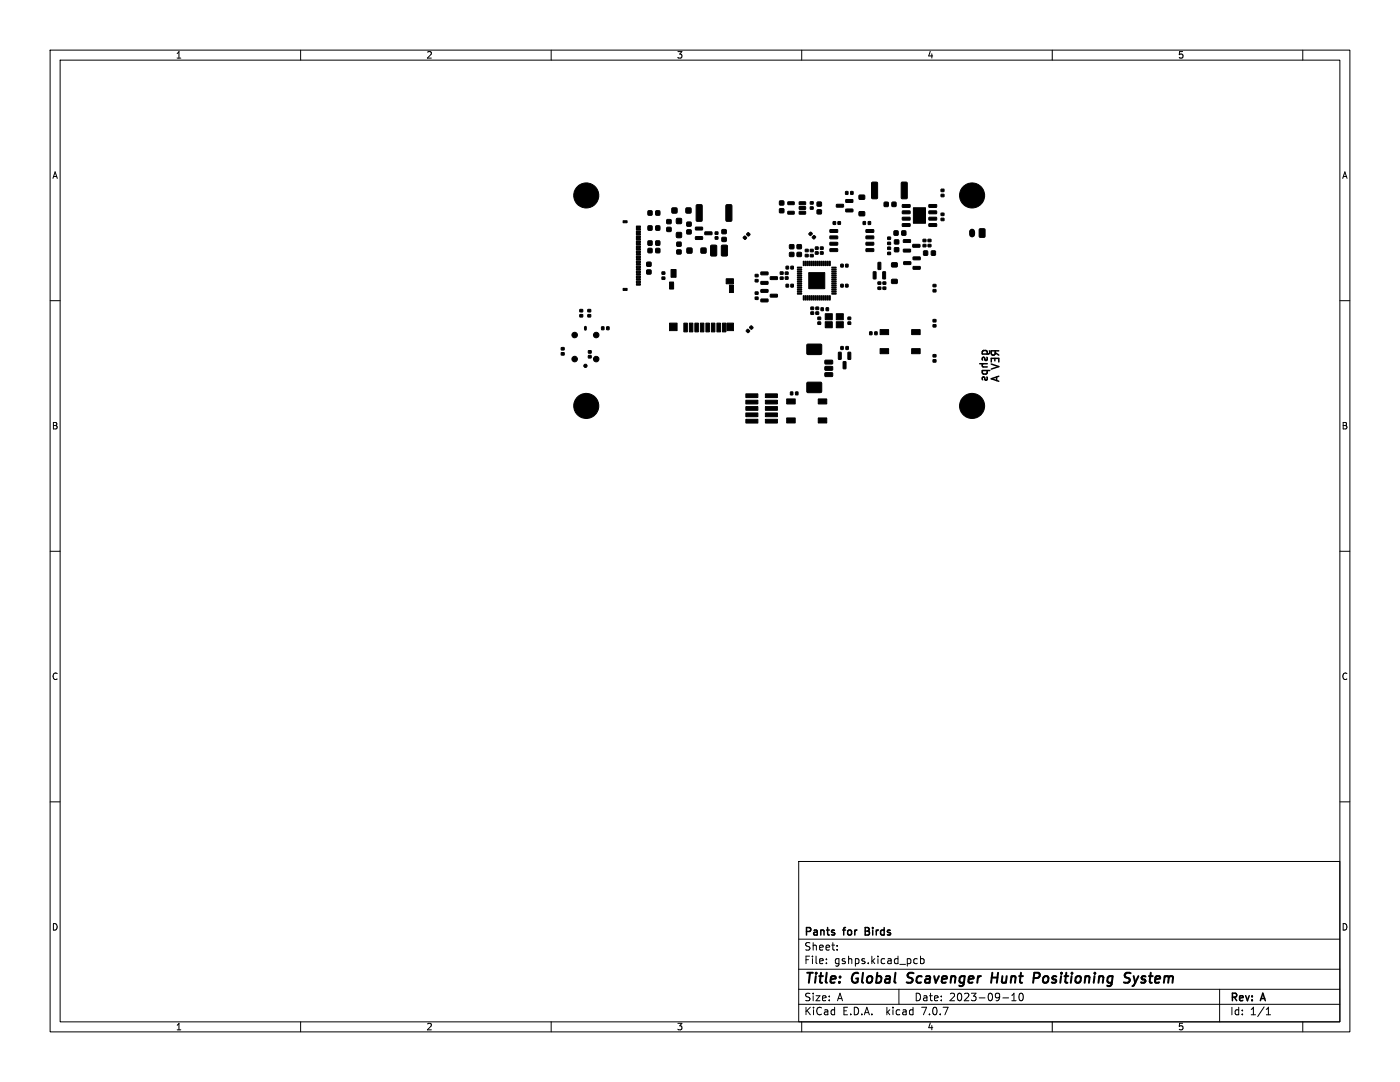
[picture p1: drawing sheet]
<svg xmlns="http://www.w3.org/2000/svg" width="279mm" height="216mm" viewBox="0 0 279 216" stroke-linecap="round" stroke-linejoin="round" font-family="sans-serif">
<defs><g id="words">
<g font-size="2.8">
<text x="160.4" y="196.8">Title:</text>
<text x="170.1" y="196.8">Global</text>
<text x="181.9" y="196.8">Scavenger</text>
<text x="199.5" y="196.8">Hunt</text>
<text x="208.6" y="196.8">Positioning</text>
<text x="227.6" y="196.8">System</text>
</g>
<g font-size="2.1">
<text x="160.4" y="189.9">Sheet:</text>
<text x="160.4" y="187.1">Pants</text>
<text x="168.4" y="187.1">for</text>
<text x="173.3" y="187.1">Birds</text>
<text x="160.4" y="192.6">File:</text>
<text x="166.5" y="192.6">gshps.kicad_pcb</text>
<text x="160.4" y="202.8">KiCad</text>
<text x="160.4" y="200">Size:</text>
<text x="167" y="200">A</text>
<text x="168.1" y="202.8">E.D.A.</text>
<text x="177" y="202.8">kicad</text>
<text x="182.4" y="200">Date:</text>
<text x="184.2" y="202.8">7.0.7</text>
<text x="189.4" y="200">2023-09-10</text>
<text x="245.4" y="200.2">Rev:</text>
<text x="245.4" y="202.8">Id:</text>
<text x="249.5" y="202.8">1/1</text>
<text x="251.8" y="200.2">A</text>
</g>
<g font-size="1.8">
<text x="35" y="11.9">1</text>
<text x="85" y="11.9">2</text>
<text x="135" y="11.9">3</text>
<text x="185" y="11.9">4</text>
<text x="235" y="11.9">5</text>
<text x="10.3" y="35.9">A</text>
<text x="267.7" y="35.9">A</text>
<text x="10.3" y="85.9">B</text>
<text x="267.7" y="85.9">B</text>
<text x="10.3" y="135.9">C</text>
<text x="267.7" y="135.9">C</text>
<text x="10.3" y="185.9">D</text>
<text x="267.7" y="185.9">D</text>
<text x="35" y="205.8">1</text>
<text x="85" y="205.8">2</text>
<text x="135" y="205.8">3</text>
<text x="185" y="205.8">4</text>
<text x="235" y="205.8">5</text>
</g>
</g></defs>
<g fill="none" stroke="#000" stroke-width=".2">
<path d="M10 10h259.4v195.9h-259.4zM12 12h255.4v191.9h-255.4zM60 10v2M110 10v2M160 10v2M210 10v2M260 10v2M10 60h2M267.4 60h2M10 110h2M267.4 110h2M10 160h2"/>
<path d="M267.4 160h2M159.4 171.9h108v32h-108zM159.4 197.4h108M159.4 193.4h108M159.4 187.4h108M164.9 192.1v.2M164.9 191.4v.1M167.1 189.4v.2M167.1 188.7v.1M179.4 197.4v3M182.6 191.3l.5 .1M183.1 192.2l-.5 .1"/>
<path d="M183.7 191.4l.4-.1 .3 .3-.1 .6h-.6M183.7 190.8v1.5M200.1 199.1h1.2M201.9 199.7h.9M201.9 198.6l.5-.4v1.5M203.6 198.3l.1-.1a.8 .8 0 0 1 .5 .7 .8 .8 0 0 1-.5 .8 1 1 0 0 1-.1-1.4zM243.4 197.4v6.5M60 203.9v2M110 203.9v2M159.4 200.4h108M160 203.9v2M210 203.9v2"/>
<path d="M252.7 202.5h.9M252.7 201.4l.4-.4v1.5M260 203.9v2"/>
</g>
<path d="M180.9 196l.3 .1M181.3 194.3l-.1 .6M197.9 195.1h1.2M198 194.1l-.2 2M206.4 194.1l1 .1a.58 .58 0 0 1-.3 1h-.8M224.8 195.1l.5 .1a.51 .51 0 0 1 .1 .6 .51 .51 0 0 1-.4 .3h-.4M224.9 194.1l.8 .1M226.2 194.8l.4 1.3M226.6 196.1l-.3 .5-.3 .2M227.2 194.8l-.6 1.3" fill="none" stroke="#000" stroke-width=".4"/>
<g fill="none" stroke="#000" stroke-width=".3">
<path d="M195.5 72.6h1.5M196 73.9h1.5M196.1 70.6l-.1-.4 .3-.3 .7 .2v.5M196.1 73.9l-.1 .5 .3 .2 .7-.1v-.6M196.2 72.6l-.2 .2 .1 .3 .9 .1M197 71.3v.6h-.4l-.3-.6-.3 .2 .1 .4M197 75.2v.6h-.4l-.3-.6-.3 .2 .1 .4M197.5 70v.4l-.3 .2h-1.2M197.8 72.2v-.7h1.5v.7M197.8 72.6l1.5 .5-1.5 .5M198.5 71.5v.5M198.6 70.4l.7 .5"/>
<path d="M198.6 70l-.1 .7-.2 .2-.3-.1-.2-.2v-.6h1.5M198.9 75.2v.7M199.3 75.1l-1.5 .5 1.5 .5M172.7 185.8h.5M173.2 185.1h-.5v1.5h.5"/>
</g>
<g fill="#000" stroke="#000" stroke-width=".2">
<path d="M168.8 38.2h.4v.6h-.4zM169.8 38.2h.4v.6h-.4zM171.5 39h1v.7h-1zM174 36.4l.9-.1 .2 .2 .1 2.9-.2 .3h-.8l-.3-.2zM179.9 36.4l.9-.1 .3 .2v2.9l-.2 .3h-.8l-.2-.2zM187.8 37.8h.6v.4h-.6zM187.8 38.8h.6v.4h-.6zM124.4 57.6h.8v.4h-.8zM124.4 44h.8v.5h-.8zM127 56.6h.8v.3h-.8zM127 56.1h.8v.3h-.8zM127 55.6h.8v.3h-.8z"/>
<path d="M127 55.1h.8v.3h-.8zM127 54.6h.8v.3h-.8zM127 54.1h.8v.3h-.8zM127 53.6h.8v.3h-.8zM127 53.1h.8v.3h-.8zM127 52.6h.8v.3h-.8zM127 52.1h.8v.3h-.8zM127 51.6h.8v.3h-.8zM127 51.1h.8v.3h-.8zM127 50.6h.8v.3h-.8zM127 50.1h.8v.3h-.8zM127 49.6h.8v.3h-.8z"/>
<path d="M127 49.1h.8v.3h-.8zM127 48.6h.8v.3h-.8zM127 48.1h.8v.3h-.8zM127 47.6h.8v.3h-.8zM127 47.1h.8v.3h-.8zM127 46.6h.8v.3h-.8zM127 46.1h.8v.3h-.8zM127 45.6h.8v.3h-.8zM127 45.1h.8v.3h-.8zM129.1 53.9h.8v.8h-.8zM129.1 52.3h.8v.8h-.8zM129.3 49.6h.8v.8h-.8z"/>
<path d="M129.3 48.1h.8v.8h-.8zM129.3 45.1h.8v.8h-.8zM129.3 42.1h.8v.8h-.8zM130.9 49.6h.8v.8h-.8zM130.9 48.1h.8v.8h-.8zM130.9 45.1h.8v.8h-.8zM130.9 42.1h.8v.8h-.8zM132.1 55.3h.6v.4h-.6zM132.1 54.3h.6v.4h-.6zM133.1 45.4h.8v.8h-.8zM133.1 43.8h.8v.8h-.8zM133.6 56.3h.8v1.4h-.8z"/>
<path d="M133.9 53.8h1v1.5h-1zM134.1 41.5h1v1h-1zM135 46.4h1v1h-1zM135 43.6h1v1h-1zM135.1 49.9h.8v.8h-.8zM135.1 48.3h.8v.8h-.8zM137.1 49.5h1v1h-1zM137.1 45.9h.8v.8h-.8zM137.1 44.3h.8v.8h-.8zM136.9 41.5h1v1h-1zM138.8 47.2h1.3l.1 .5-1.3 .1zM138.8 45.3h1.3l.1 .5-1.3 .1z"/>
<path d="M139 40.9l.9-.1 .2 .2 .1 2.9-.2 .3h-.8l-.3-.2zM139.9 49.5h1v1h-1zM140.7 46.3h1.3l.1 .5h-1.4zM142.7 47.2h.6v.5h-.6zM142.7 46.3h.6v.5h-.6zM141.9 49l.9-.1 .2 .2v1.8l-.1 .2h-.8l-.3-.2zM144.1 47.4h.8v.8h-.8zM144.1 45.8h.8v.8h-.8zM144.9 40.9l.9-.1 .3 .2v2.9l-.2 .3h-.8l-.2-.2zM144 49l.9-.1 .3 .2v1.8l-.2 .2h-.8l-.2-.2zM144.9 55.6h1.5v1h-1.5zM145.6 56.9h.8v1.5h-.8z"/>
<path d="M148.3 47.3l.4-.2 .3 .4-.4 .3-.3-.3zM149.2 46.4h.2l.3 .3-.3 .4-.4-.3zM150.7 59.3h.6v.4h-.6zM150.7 58.3h.6v.4h-.6zM150.7 54.8h.6v.4h-.6zM150.7 55.8h.6v.4h-.6zM151.9 59.7h1.3l.1 .5h-1.4zM151.9 57.8h1.3l.1 .5h-1.4zM151.9 56.2h1.3l.1 .5h-1.4zM151.9 54.3h1.3l.1 .5h-1.4zM153.7 58.7h1.4l.1 .5-1.4 .1zM153.7 55.2h1.4l.1 .5-1.4 .1z"/>
<path d="M155.7 54.3h.6v.4h-.6zM155.7 55.3h.6v.4h-.6zM155.6 40.1h.8v.8h-.8zM155.6 41.7h.8v.7h-.8zM156.7 55.2h.6v.5h-.6zM156.7 54.3h.6v.5h-.6zM156.9 56.7h.5v.6h-.5zM156.9 53.1h.5v.6h-.5zM157.8 56.7h.5v.6h-.5zM157.8 53.1h.5v.6h-.5zM157.6 48.8h.8v.8h-.8zM157.6 50.4h.8v.8h-.8z"/>
<path d="M157.2 42.2h1.2l.1 .5h-1.2zM157.2 40.3h1.2l.1 .5h-1.2zM159.1 48.8h.8v.8h-.8zM159.1 50.4h.8v.8h-.8zM159.1 58.5h.8l.1 .2h-.8zM159.1 58.1h.8l.1 .2h-.8zM159.1 57.7h.8l.1 .2h-.8zM159.1 57.3h.8l.1 .1-.8 .1zM159.1 56.9h.8l.1 .1-.8 .1zM159.1 56.5h.8l.1 .1-.8 .1zM159.1 56.1h.8l.1 .2h-.8zM159.1 55.7h.8l.1 .2h-.8z"/>
<path d="M159.1 55.3h.8l.1 .1-.8 .1zM159.1 54.9h.8l.1 .1-.8 .1zM159.1 54.5h.8l.1 .1-.8 .1zM159.1 54.1h.8l.1 .2h-.8zM159.1 53.7h.8l.1 .2h-.8zM159.1 53.3h.8l.1 .1-.8 .1zM160.3 59h.2v.9l-.2-.1zM160.3 52.1l.2 .1v.8h-.2zM159.5 40.3h1.2l.1 .5h-1.2zM159.5 41.2h1.2l.1 .5-1.2 .1zM159.5 42.2h1.2l.1 .5h-1.2zM160.7 59h.2v.9l-.2-.1z"/>
<path d="M160.7 52.1l.2 .1v.8h-.2zM160.7 49.7h.6v.5h-.6zM160.7 50.8h.6v.4h-.6zM161.1 59h.2v.9l-.2-.1zM161.1 52.1l.2 .1v.8h-.2zM161.7 46.3h.2l.2 .3-.4 .4-.3-.3zM161.5 59h.2l-.1 .9-.1-.1zM161.5 52.1l.2 .1-.1 .8h-.1zM161.9 59h.2l-.1 .9-.1-.1zM161.9 52.1l.2 .1-.1 .8h-.1zM161.7 40.3h.6v.4h-.6zM161.7 41.3h.6v.4h-.6z"/>
<path d="M161.7 49.8h.6v.4h-.6zM161.7 50.8h.6v.4h-.6zM162.1 47.3l.4-.3 .3 .3-.4 .4-.3-.2zM162.3 59h.2v.9l-.2-.1zM162.3 52.1l.2 .1v.8h-.2zM162.7 59h.2v.9l-.2-.1zM162.7 52.1l.2 .1v.8h-.2zM162.7 49.3h.6v.5h-.6zM162.7 50.2h.6v.5h-.6zM163.1 59h.2v.9l-.2-.1zM163.1 52.1l.2 .1v.8h-.2zM163.5 59h.2l-.1 .9-.1-.1z"/>
<path d="M163.5 52.1l.2 .1-.1 .8h-.1zM163.1 40.3h.8v.8h-.8zM163.1 41.9h.8v.8h-.8zM163.9 59h.2l-.1 .9-.1-.1zM163.9 52.1l.2 .1-.1 .8h-.1zM163.7 49.3h.6v.5h-.6zM163.7 50.2h.6v.5h-.6zM164.3 59h.2v.9l-.2-.1zM164.3 52.1l.2 .1v.8h-.2zM161.4 54.4h3.2v3.2h-3.2zM164.7 59h.2v.9l-.2-.1zM164.7 52.1l.2 .1v.8h-.2z"/>
<path d="M165.1 59h.2v.9l-.2-.1zM165.1 52.1l.2 .1v.8h-.2zM165.5 59h.2l-.1 .9-.1-.1zM165.5 52.1l.2 .1-.1 .8h-.1zM166.3 44.2h.5v.6h-.5zM166 53.3h.8l.1 .1-.9 .1zM166 53.7h.8l.1 .2h-.9zM166 54.1h.8l.1 .2h-.9zM166 54.5h.8l.1 .1-.9 .1zM166 54.9h.8l.1 .1-.9 .1zM166 55.3h.8l.1 .1-.9 .1zM166 55.7h.8l.1 .2h-.9z"/>
<path d="M166 56.1h.8l.1 .2h-.9zM166 56.5h.8l.1 .1-.9 .1zM166 56.9h.8l.1 .1-.9 .1zM166 57.3h.8l.1 .1-.9 .1zM166 57.7h.8l.1 .2h-.9zM166 58.1h.8l.1 .2h-.9zM166 58.5h.8l.1 .2h-.9zM167.2 44.2h.5v.6h-.5zM165.6 49.6h1.5l.1 .5-1.5 .1zM165.6 48.4l1.5-.1 .1 .5-1.5 .1zM165.6 47.1h1.5l.1 .5-1.5 .1zM165.6 45.8h1.5l.1 .5-1.5 .1z"/>
<path d="M167.8 56.7h.5v.6h-.5zM167.8 52.7h.5v.6h-.5zM166.9 40.8h1.4l.1 .5h-1.4zM168.8 56.7h.4v.6h-.4zM168.8 52.7h.4v.6h-.4zM168.8 39.8h1.3l.1 .5-1.3 .1zM168.8 41.7h1.3l.1 .5-1.3 .1zM171.5 42.3h1v.7h-1zM172.3 44.2h.4v.6h-.4zM173.3 44.2h.4v.6h-.4zM174.3 54.2l.5 .1v1.4l-.5-.1zM172.8 45.8h1.5l.1 .5-1.5 .1z"/>
<path d="M172.8 47.1h1.5l.1 .5-1.5 .1zM172.8 48.4l1.5-.1 .1 .5-1.5 .1zM172.8 49.6h1.5l.1 .5-1.5 .1zM175.2 52.4h.6l-.1 1.4-.5-.1zM175.2 56.3h.6v.4h-.6zM175.2 57.3h.6v.4h-.6zM176.2 54.2l.5 .1v1.4l-.5-.1zM176.2 57.3h.6v.4h-.6zM176.2 56.3h.6v.4h-.6zM177.2 50.3h.5v.5h-.5zM177.2 49.3h.5v.5h-.5zM176.5 40.4h.7v.8h-.7z"/>
<path d="M177.2 47.3h.5v.5h-.5zM177.2 48.3h.5v.5h-.5zM178 55.8h1v.7h-1zM178 52.5h1v.7h-1zM178 40.4h.8v.8h-.8zM178.5 47.9h.8v.8h-.8zM178.5 49.4h.8v.8h-.8zM178.4 46.1h.8v.8h-.8zM180.3 49.7h1.3l.1 .5-1.3 .1zM180.3 47.8h1.3l.1 .5-1.3 .1zM180 46.1h.8v.8h-.8zM180.1 44.6h1.5v.5l-1.5 .1z"/>
<path d="M180.1 43.4l1.5-.1v.5l-1.5 .1zM180.1 42.1h1.5v.5l-1.5 .1zM180.1 40.8h1.5v.5l-1.5 .1zM180.4 52.2h1.3l.1 .5-1.4 .1zM182.2 48.8h1.3l.1 .5h-1.4zM182.2 51.3h1.4l.1 .5h-1.4zM182.2 53.2h1.4l.1 .5h-1.4zM184.3 50.1h.8v.8h-.8zM184.2 47.8h.6v.4h-.6zM184.2 48.8h.6v.4h-.6zM182.3 41.5h2.4v3.1h-2.4zM185.2 47.8h.6v.4h-.6z"/>
<path d="M185.2 48.8h.6v.4h-.6zM185.9 50.1h.8v.8h-.8zM186.2 56.8h.6v.4h-.6zM186.2 57.8h.6v.4h-.6zM185.4 40.8h1.5v.5l-1.5 .1zM185.4 42.1h1.5v.5l-1.5 .1zM185.4 43.4l1.5-.1v.5l-1.5 .1zM185.4 44.6h1.5v.5l-1.5 .1zM187.8 42.5h.6v.5h-.6zM187.8 43.6h.6v.4h-.6zM195.5 45.7l.8-.1 .3 .2v1.3l-.2 .3h-.7l-.3-.2zM112 69.4h.6v.4h-.6z"/>
<path d="M112 70.4h.6v.4h-.6zM115.7 61.8h.6v.4h-.6zM115.7 62.8h.6v.4h-.6zM117.4 70.9h.6v.5h-.6zM117.4 70h.6v.5h-.6zM117.3 61.8h.6v.4h-.6zM117.3 62.8h.6v.4h-.6zM120.1 65.2h.4v.6h-.4zM121.1 65.2h.4v.6h-.4zM133.6 64.5h1.5v1.5h-1.5zM136.5 64.5h.7v1.7h-.7zM137.6 64.5h.7v1.7h-.7z"/>
<path d="M138.7 64.5h.7v1.7h-.7zM139.8 64.5h.7v1.7h-.7zM140.9 64.5h.7v1.7h-.7zM142 64.5h.7v1.7h-.7zM143.1 64.5h.7v1.7h-.7zM144.2 64.5h.7v1.7h-.7zM145.1 64.5h1.3v1.5h-1.3zM148.9 78.6h2.3v.7h-2.3zM148.9 65.9l.4-.2 .3 .4-.4 .3-.3-.3zM149.8 65h.2l.3 .3-.3 .4-.4-.3zM152.8 78.6h2.4v.7h-2.4zM157.8 78.2h.4v.6h-.4z"/>
<path d="M158.8 78.2h.4v.6h-.4zM161.1 76.3h2.7l.2 .2v1.7l-.3 .2-2.5-.1-.2-.2zM161.1 68.7h2.7l.2 .2v1.7l-.3 .1h-2.5l-.2-.2zM161.8 62.2h.6v.5h-.6zM161.8 61.3h.6v.5h-.6zM162.8 62.2h.6v.5h-.6zM162.8 61.3h.6v.5h-.6zM163.2 64.2h.6v.5h-.6zM163.2 63.3h.6v.5h-.6zM163.9 61.4h.4v.6h-.4zM164.7 62.6h1.4v1.2h-1.4zM164.7 64.2h1.4v1.2h-1.4z"/>
<path d="M164.7 74.4h1.4l.1 .6-.2 .1h-1.3l-.1-.1zM164.7 73.2l1.4-.1 .1 .7-.2 .1h-1.3l-.1-.2zM164.7 71.9h1.4l.1 .6-.2 .2-1.3-.1-.1-.2zM164.9 61.4h.4v.6h-.4zM166.9 62.6h1.4v1.2h-1.4zM166.9 64.2h1.4v1.2h-1.4zM167.3 70.3l.6 .1-.1 1.3-.5-.1zM167.8 69.2h.5v.5h-.5zM168.3 72.2h.5v1.4l-.5-.1zM168.8 69.2h.5v.5h-.5zM169.2 70.3l.6 .1-.1 1.3-.5-.1zM169.2 63.3h.6v.5h-.6z"/>
<path d="M169.2 64.2h.6v.5h-.6zM173.6 66.2h.4v.6h-.4zM174.6 66.2h.4v.6h-.4zM175.6 69.6h1.7v1h-1.7zM175.6 65.8h1.7v1h-1.7zM181.9 69.6h1.7v1h-1.7zM181.9 65.8h1.7v1h-1.7zM186.2 63.8h.6v.4h-.6zM186.2 64.8h.6v.4h-.6zM186.2 70.8h.6v.4h-.6zM186.2 71.8h.6v.4h-.6zM148.9 83.7h2.3v.7h-2.3z"/>
<path d="M148.9 82.4h2.3v.7h-2.3zM148.9 81.1h2.3v.8h-2.3zM148.9 79.9h2.3v.7h-2.3zM152.8 83.7h2.4v.7h-2.4zM152.8 82.4h2.4v.7h-2.4zM152.8 81.1h2.4v.8h-2.4zM152.8 79.9h2.4v.7h-2.4zM157 83.4h1.7v1h-1.7zM157 79.6h1.7v1h-1.7zM163.3 83.4h1.7v1h-1.7zM163.3 79.6h1.7v1h-1.7z"/>
<circle cx="117" cy="39" r="2.5"/>
<circle cx="194" cy="39" r="2.5"/>
<circle cx="114.7" cy="66.9" r=".55"/>
<circle cx="114.7" cy="71.6" r=".55"/>
<circle cx="116.8" cy="73" r=".33"/>
<circle cx="119" cy="66.9" r=".55"/>
<circle cx="119" cy="71.6" r=".55"/>
<circle cx="117" cy="81" r="2.5"/>
<circle cx="194" cy="81" r="2.5"/>
</g>
<path d="M116.8 65.3v.4" fill="none" stroke="#000" stroke-width=".58"/>
<path d="M194 46.2v.6" fill="none" stroke="#000" stroke-width="1.2"/>
<use href="#words"/>
</svg>
